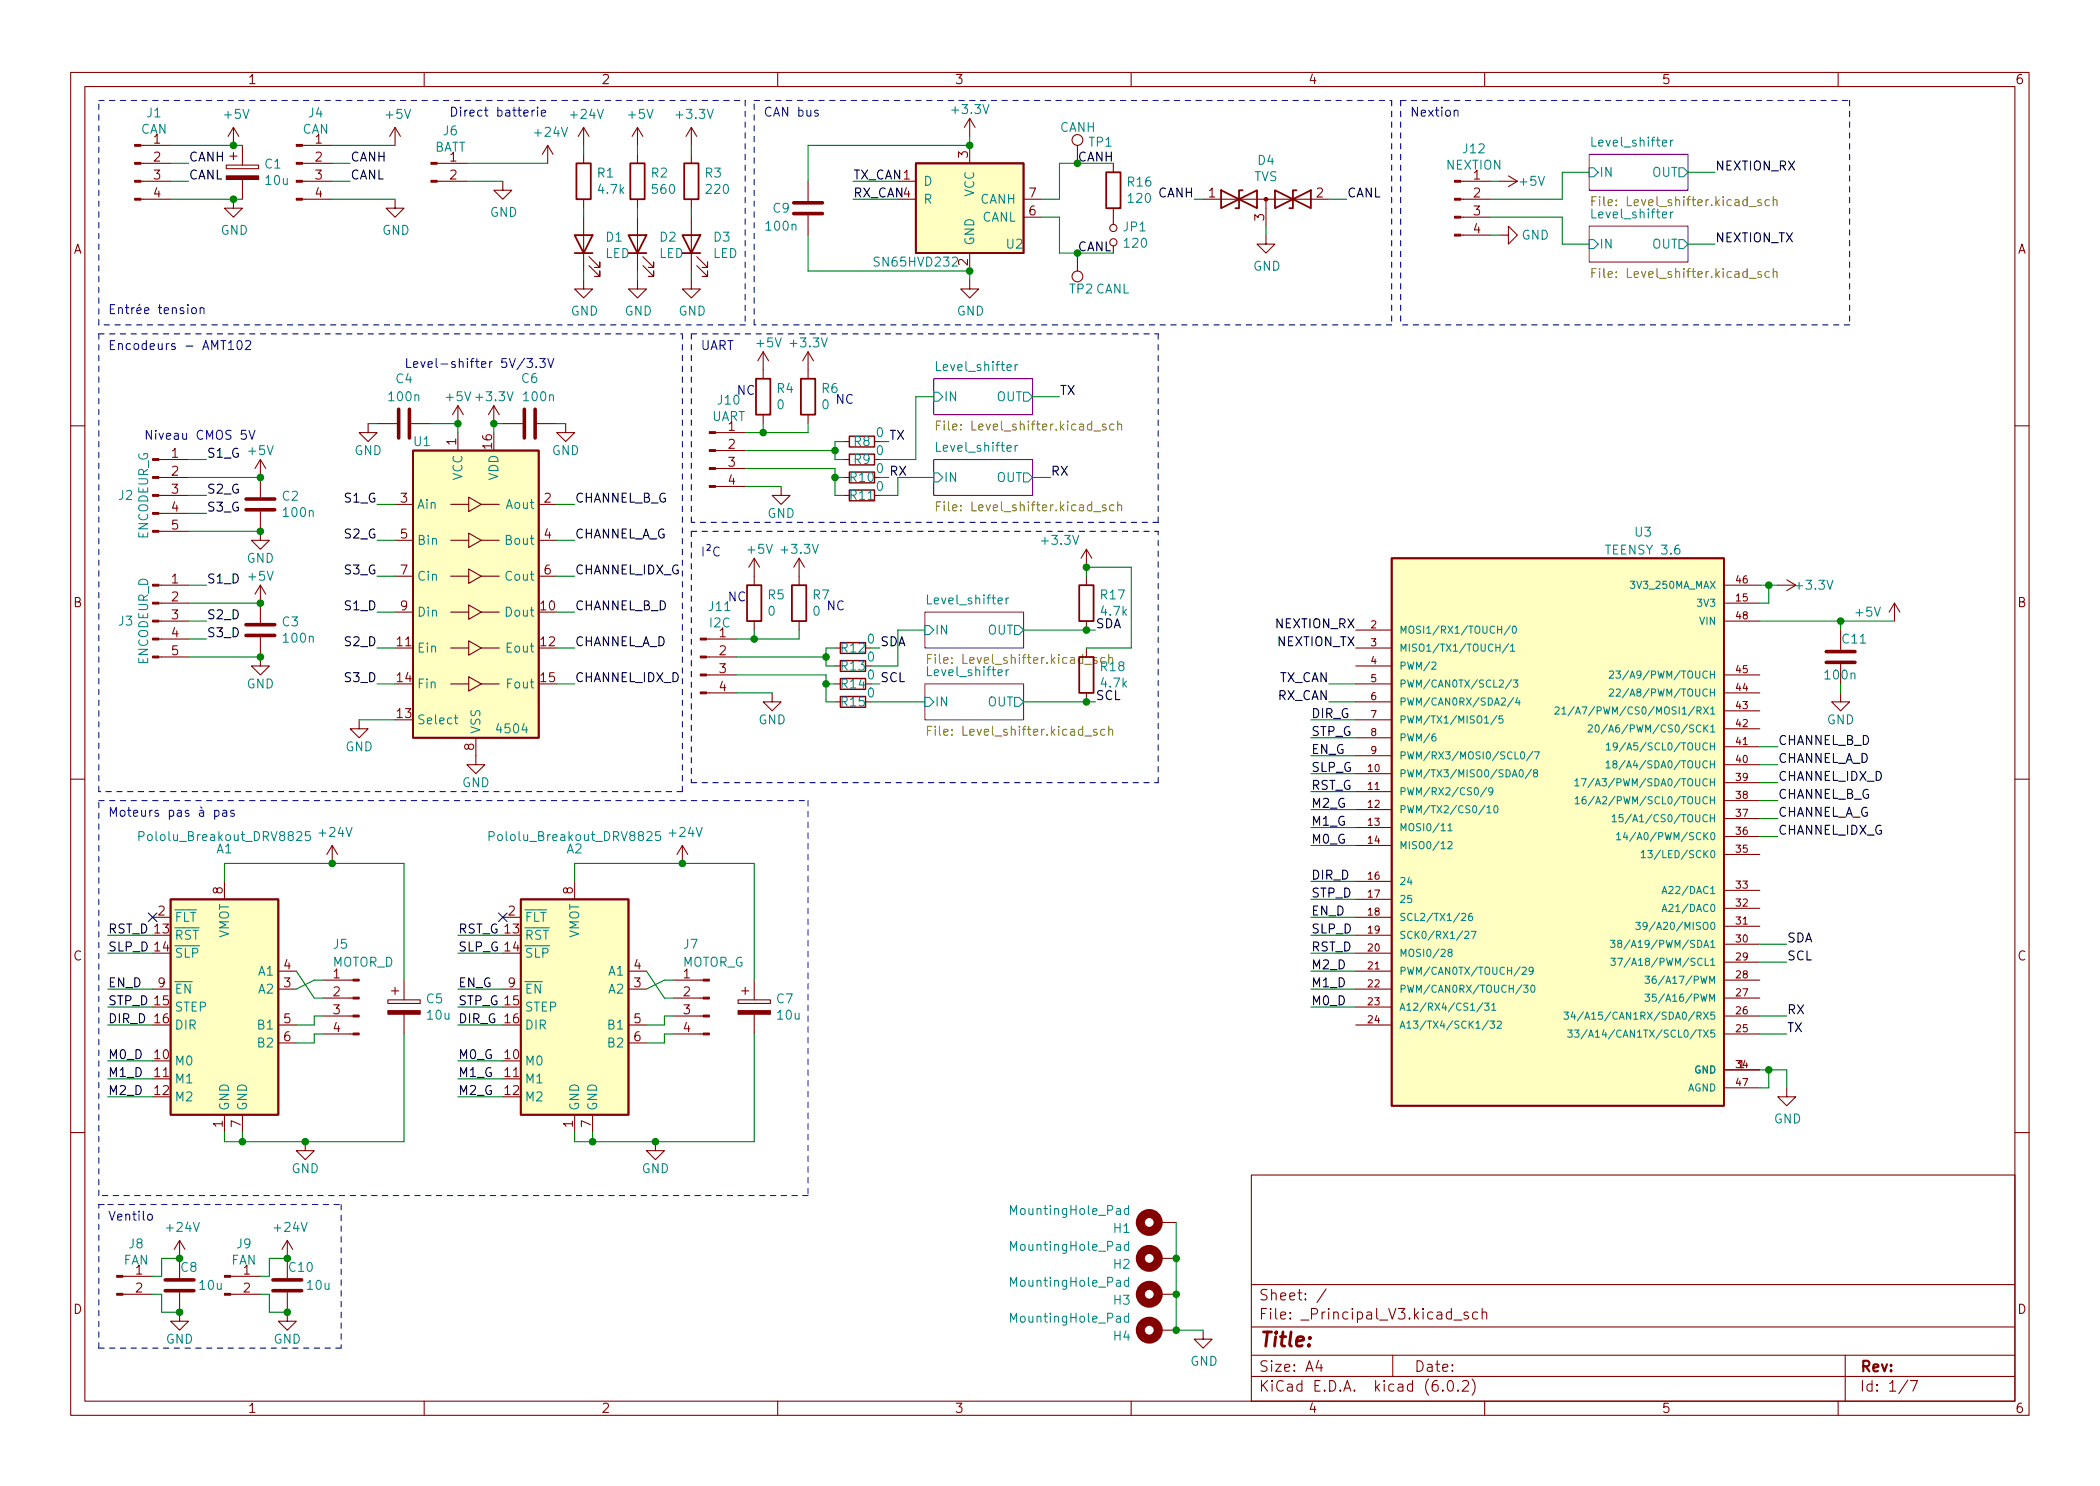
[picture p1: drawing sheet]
<svg xmlns="http://www.w3.org/2000/svg" width="297mm" height="210mm" viewBox="0 0 297 210" stroke-linecap="round" stroke-linejoin="round" font-family="sans-serif">
<defs><g id="words">
<text font-size="2.8" fill="#840000" x="178" y="190.6">Title:</text>
<g font-size="2.1" fill="#840000">
<text x="178" y="184">Sheet: /</text>
<text x="178" y="186.7">File: _Principal_V3.kicad_sch</text>
<text x="178" y="196.9">KiCad E.D.A. kicad (6.0.2)</text>
<text x="178" y="194.1">Size: A4</text>
<text x="200" y="194.1">Date:</text>
<text x="263" y="194.1">Rev:</text>
<text x="263" y="196.9">Id: 1/7</text>
</g>
<g font-size="1.8" fill="#840000">
<text x="35" y="11.9">1</text>
<text x="85" y="11.9">2</text>
<text x="135" y="11.9">3</text>
<text x="185" y="11.9">4</text>
<text x="235" y="11.9">5</text>
<text x="285" y="11.9">6</text>
<text x="21.7" y="22.9">2</text>
<text x="44.6" y="22.9">2</text>
<text x="63.6" y="22.9">1</text>
<text x="136.9" y="22.3" transform="rotate(-90 136.9 22.3)">3</text>
<text x="21.7" y="25.4">3</text>
<text x="21.7" y="27.9">4</text>
<text x="44.6" y="25.4">3</text>
<text x="44.6" y="27.9">4</text>
<text x="63.6" y="25.4">2</text>
<text x="145.6" y="27.9">7</text>
<text x="171" y="27.9">1</text>
<text x="186.2" y="27.9">2</text>
<text x="208.4" y="25.4">1</text>
<text x="208.4" y="27.9">2</text>
<text x="10.3" y="35.9">A</text>
<text x="145.6" y="30.5">6</text>
<text x="178.8" y="31.2" transform="rotate(-90 178.8 31.2)">3</text>
<text x="208.4" y="30.5">3</text>
<text x="208.4" y="33">4</text>
<text x="285.3" y="35.9">A</text>
<text x="136.9" y="37.6" transform="rotate(-90 136.9 37.6)">2</text>
<text x="24.3" y="64.8">1</text>
<text x="64.5" y="63" transform="rotate(-90 64.5 63)">1</text>
<text x="69.6" y="63.5" transform="rotate(-90 69.6 63.5)">16</text>
<text x="103" y="61">1</text>
<text x="103" y="63.5">2</text>
<text x="24.3" y="67.3">2</text>
<text x="24.3" y="69.8">3</text>
<text x="56.7" y="71.1">3</text>
<text x="77" y="71.1">2</text>
<text x="103" y="66">3</text>
<text x="103" y="68.6">4</text>
<text x="24.3" y="72.4">4</text>
<text x="24.3" y="74.9">5</text>
<text x="56.7" y="76.2">5</text>
<text x="77" y="76.2">4</text>
<text x="24.3" y="82.5">1</text>
<text x="56.7" y="81.3">7</text>
<text x="77" y="81.3">6</text>
<text x="10.3" y="85.9">B</text>
<text x="24.3" y="85.1">2</text>
<text x="24.3" y="87.6">3</text>
<text x="56.7" y="86.4">9</text>
<text x="76.5" y="86.4">10</text>
<text x="285.3" y="85.9">B</text>
<text x="24.3" y="90.2">4</text>
<text x="24.3" y="92.7">5</text>
<text x="56.2" y="91.4">11</text>
<text x="76.5" y="91.4">12</text>
<text x="101.7" y="90.2">1</text>
<text x="101.7" y="92.7">2</text>
<text x="101.7" y="95.2">3</text>
<text x="56.2" y="101.6">13</text>
<text x="56.2" y="96.5">14</text>
<text x="76.5" y="96.5">15</text>
<text x="101.7" y="97.8">4</text>
<text x="67.1" y="106.2" transform="rotate(-90 67.1 106.2)">8</text>
<text x="22.4" y="129.5">2</text>
<text x="31.5" y="126.5" transform="rotate(-90 31.5 126.5)">8</text>
<text x="71.9" y="129.5">2</text>
<text x="81" y="126.5" transform="rotate(-90 81 126.5)">8</text>
<text x="10.3" y="135.9">C</text>
<text x="40.1" y="137.2">4</text>
<text x="89.7" y="137.2">4</text>
<text x="285.3" y="135.9">C</text>
<text x="22.4" y="139.7">9</text>
<text x="40.1" y="139.7">3</text>
<text x="47.1" y="138.4">1</text>
<text x="47.1" y="141">2</text>
<text x="47.1" y="143.5">3</text>
<text x="71.9" y="139.7">9</text>
<text x="89.7" y="139.7">3</text>
<text x="96.7" y="138.4">1</text>
<text x="96.7" y="141">2</text>
<text x="96.7" y="143.5">3</text>
<text x="21.9" y="149.9">10</text>
<text x="21.9" y="144.8">16</text>
<text x="40.1" y="144.8">5</text>
<text x="40.1" y="147.3">6</text>
<text x="47.1" y="146">4</text>
<text x="71.4" y="149.9">10</text>
<text x="89.7" y="144.8">5</text>
<text x="89.7" y="147.3">6</text>
<text x="96.7" y="146">4</text>
<text x="21.9" y="152.4">11</text>
<text x="21.9" y="154.9">12</text>
<text x="71.4" y="152.4">11</text>
<text x="71.4" y="154.9">12</text>
<text x="31.5" y="159.5" transform="rotate(-90 31.5 159.5)">1</text>
<text x="34" y="159.5" transform="rotate(-90 34 159.5)">7</text>
<text x="81" y="159.5" transform="rotate(-90 81 159.5)">1</text>
<text x="83.6" y="159.5" transform="rotate(-90 83.6 159.5)">7</text>
<text x="10.3" y="185.9">D</text>
<text x="19.2" y="182.9">2</text>
<text x="34.4" y="182.9">2</text>
<text x="285.3" y="185.9">D</text>
<text x="35" y="199.9">1</text>
<text x="85" y="199.9">2</text>
<text x="135" y="199.9">3</text>
<text x="185" y="199.9">4</text>
<text x="235" y="199.9">5</text>
<text x="285" y="199.9">6</text>
</g>
<g font-size="1.8" fill="#008484">
<text x="20.8" y="16.6">J1</text>
<text x="31.8" y="16.8">+5V</text>
<text x="43.7" y="16.6">J4</text>
<text x="54.7" y="16.8">+5V</text>
<text x="80.8" y="16.8">+24V</text>
<text x="89" y="16.8">+5V</text>
<text x="95.8" y="16.8">+3.3V</text>
<text x="134.8" y="16.1">+3.3V</text>
<text x="19.9" y="18.9">CAN</text>
<text x="21.7" y="20.3">1</text>
<text x="37.5" y="23.8">C1</text>
<text x="42.7" y="18.9">CAN</text>
<text x="44.6" y="20.3">1</text>
<text x="61.3" y="21.5">BATT</text>
<text x="62.7" y="19.1">J6</text>
<text x="75.8" y="19.3">+24V</text>
<text x="149.9" y="18.7">CANH</text>
<text x="154.1" y="20.7">TP1</text>
<text x="177.9" y="23.3">D4</text>
<text x="204.6" y="24">NEXTION</text>
<text x="207" y="21.7">J12</text>
<text x="225.4" y="20.7">Level_shifter</text>
<text x="37.6" y="26.2">10u</text>
<text x="84.5" y="25.1">R1</text>
<text x="84.7" y="27.4">4.7k</text>
<text x="92.1" y="25.1">R2</text>
<text x="92.4" y="27.4">560</text>
<text x="99.8" y="25.1">R3</text>
<text x="100" y="27.4">220</text>
<text x="130.6" y="26.3">D</text>
<text x="130.6" y="28.8">R</text>
<text x="137.8" y="27.9" transform="rotate(-90 137.8 27.9)">VCC</text>
<text x="138.7" y="28.8">CANH</text>
<text x="159.6" y="26.4">R16</text>
<text x="159.7" y="28.7">120</text>
<text x="177.3" y="25.6">TVS</text>
<text x="215" y="26.3">+5V</text>
<text x="226.2" y="25">IN</text>
<text x="233.7" y="25">OUT</text>
<text x="31.2" y="33.2">GND</text>
<text x="54" y="33.2">GND</text>
<text x="69.3" y="30.7">GND</text>
<text x="85.7" y="34.2">D1</text>
<text x="93.4" y="34.2">D2</text>
<text x="101" y="34.2">D3</text>
<text x="108.5" y="32.6">100n</text>
<text x="109.4" y="30.1">C9</text>
<text x="137.8" y="34.8" transform="rotate(-90 137.8 34.8)">GND</text>
<text x="138.9" y="31.4">CANL</text>
<text x="142.4" y="35.2">U2</text>
<text x="158.9" y="32.7">JP1</text>
<text x="159.1" y="35">120</text>
<text x="215.2" y="33.9">GND</text>
<text x="226.2" y="35.2">IN</text>
<text x="233.7" y="35.2">OUT</text>
<text x="85.6" y="36.5">LED</text>
<text x="93.2" y="36.5">LED</text>
<text x="100.8" y="36.5">LED</text>
<text x="124" y="37.7">SN65HVD232</text>
<text x="151.3" y="41.5">TP2 CANL</text>
<text x="177.2" y="38.3">GND</text>
<text x="80.7" y="44.6">GND</text>
<text x="88.3" y="44.6">GND</text>
<text x="96" y="44.6">GND</text>
<text x="135.3" y="44.6">GND</text>
<text x="107.1" y="49.1">+5V</text>
<text x="112" y="49.1">+3.3V</text>
<text x="132.7" y="52.5">Level_shifter</text>
<text x="55.1" y="56.8">100n</text>
<text x="56" y="54.2">C4</text>
<text x="63.2" y="56.8">+5V +3.3V</text>
<text x="73.8" y="54.2">C6</text>
<text x="74.2" y="56.8">100n</text>
<text x="100.6" y="59.6">UART</text>
<text x="101.6" y="57.2">J10</text>
<text x="109.9" y="55.6">R4</text>
<text x="109.9" y="57.9">0</text>
<text x="116.3" y="55.6">R6</text>
<text x="116.3" y="57.9">0</text>
<text x="133.5" y="56.8">IN</text>
<text x="140.9" y="56.8">OUT</text>
<text x="35.2" y="64.4">+5V</text>
<text x="50.1" y="64.4">GND</text>
<text x="58.6" y="63.1">U1</text>
<text x="78" y="64.4">GND</text>
<text x="120.8" y="63.1">R8</text>
<text x="120.8" y="65.7">R9</text>
<text x="124" y="64.4">0</text>
<text x="132.7" y="63.9">Level_shifter</text>
<text x="16.8" y="70.7">J2</text>
<text x="39.9" y="70.8">C2</text>
<text x="65.4" y="68" transform="rotate(-90 65.4 68)">VCC</text>
<text x="70.5" y="68" transform="rotate(-90 70.5 68)">VDD</text>
<text x="120.3" y="70.7">R11</text>
<text x="120.3" y="68.2">R10</text>
<text x="124" y="69.5">0</text>
<text x="133.5" y="68.2">IN</text>
<text x="140.9" y="68.2">OUT</text>
<text x="21" y="76.3" transform="rotate(-90 21 76.3)">ENCODEUR_G</text>
<text x="40.2" y="73.1">100n</text>
<text x="58.9" y="72">Ain</text>
<text x="58.9" y="77.1">Bin</text>
<text x="71.7" y="72">Aout</text>
<text x="71.7" y="77.1">Bout</text>
<text x="108.5" y="73.3">GND</text>
<text x="147.5" y="77.1">+3.3V</text>
<text x="231.3" y="75.9">U3</text>
<text x="34.9" y="79.6">GND</text>
<text x="35.2" y="82.2">+5V</text>
<text x="58.9" y="82.2">Cin</text>
<text x="71.7" y="82.2">Cout</text>
<text x="110.7" y="78.4">+3.3V</text>
<text x="227.4" y="78.5">TEENSY 3.6</text>
<text x="254.2" y="83.4">+3.3V</text>
<text x="16.8" y="88.5">J3</text>
<text x="39.9" y="88.6">C3</text>
<text x="58.9" y="87.2">Din</text>
<text x="71.7" y="87.2">Dout</text>
<text x="100.3" y="86.5">J11</text>
<text x="100.4" y="88.8">I2C</text>
<text x="108.6" y="84.8">R5</text>
<text x="108.7" y="87.1">0</text>
<text x="115" y="84.8">R7</text>
<text x="115" y="87.1">0</text>
<text x="131.4" y="85.5">Level_shifter</text>
<text x="132.2" y="89.8">IN</text>
<text x="139.7" y="89.8">OUT</text>
<text x="155.8" y="84.8">R17</text>
<text x="155.8" y="87.1">4.7k</text>
<text x="262.6" y="87.2">+5V</text>
<text x="21" y="94.1" transform="rotate(-90 21 94.1)">ENCODEUR_D</text>
<text x="40.2" y="90.9">100n</text>
<text x="58.9" y="92.3">Ein</text>
<text x="71.8" y="92.3">Eout</text>
<text x="119" y="92.3">R12</text>
<text x="119" y="94.9">R13</text>
<text x="122.7" y="93.6">0</text>
<text x="131.4" y="95.7">Level_shifter</text>
<text x="155.8" y="95">R18</text>
<text x="260.7" y="91.1">C11</text>
<text x="34.9" y="97.4">GND</text>
<text x="58.9" y="97.4">Fin</text>
<text x="71.9" y="97.4">Fout</text>
<text x="119" y="99.9">R15</text>
<text x="119" y="97.4">R14</text>
<text x="122.7" y="98.7">0</text>
<text x="132.2" y="99.9">IN</text>
<text x="139.7" y="99.9">OUT</text>
<text x="155.8" y="97.3">4.7k</text>
<text x="258.3" y="96.1">100n</text>
<text x="48.8" y="106.3">GND</text>
<text x="58.9" y="102.5">Select</text>
<text x="67.9" y="103.9" transform="rotate(-90 67.9 103.9)">VSS</text>
<text x="70.4" y="103.8">4504</text>
<text x="107.3" y="102.5">GND</text>
<text x="258.4" y="102.5">GND</text>
<text x="65.3" y="111.4">GND</text>
<text x="20.4" y="119">Pololu_Breakout_DRV8825</text>
<text x="45.3" y="118.4">+24V</text>
<text x="69.9" y="119">Pololu_Breakout_DRV8825</text>
<text x="94.8" y="118.4">+24V</text>
<text x="30.6" y="120.7">A1</text>
<text x="80.1" y="120.7">A2</text>
<text x="24.6" y="130.4">~{FLT}</text>
<text x="74.2" y="130.4">~{FLT}</text>
<text x="24.6" y="133">~{RST}</text>
<text x="24.6" y="135.5">~{SLP}</text>
<text x="32.4" y="132.9" transform="rotate(-90 32.4 132.9)">VMOT</text>
<text x="46.9" y="136.8">MOTOR_D</text>
<text x="47.2" y="134.2">J5</text>
<text x="74.2" y="133">~{RST}</text>
<text x="74.2" y="135.5">~{SLP}</text>
<text x="81.9" y="132.9" transform="rotate(-90 81.9 132.9)">VMOT</text>
<text x="96.4" y="136.8">MOTOR_G</text>
<text x="96.7" y="134.2">J7</text>
<text x="24.6" y="143.1">STEP</text>
<text x="24.6" y="140.6">~{EN}</text>
<text x="36.6" y="140.6">A2</text>
<text x="36.6" y="138">A1</text>
<text x="60.3" y="142">C5</text>
<text x="74.2" y="143.1">STEP</text>
<text x="74.2" y="140.6">~{EN}</text>
<text x="86.1" y="140.6">A2</text>
<text x="86.1" y="138">A1</text>
<text x="109.9" y="142">C7</text>
<text x="24.6" y="145.7">DIR</text>
<text x="36.6" y="145.7">B1</text>
<text x="36.6" y="148.2">B2</text>
<text x="60.5" y="144.3">10u</text>
<text x="74.2" y="145.7">DIR</text>
<text x="86.1" y="145.7">B1</text>
<text x="86.1" y="148.2">B2</text>
<text x="110" y="144.3">10u</text>
<text x="24.6" y="150.7">M0</text>
<text x="24.6" y="153.3">M1</text>
<text x="24.6" y="155.8">M2</text>
<text x="74.2" y="150.7">M0</text>
<text x="74.2" y="153.3">M1</text>
<text x="74.2" y="155.8">M2</text>
<text x="32.4" y="157.2" transform="rotate(-90 32.4 157.2)">GND</text>
<text x="34.9" y="157.2" transform="rotate(-90 34.9 157.2)">GND</text>
<text x="81.9" y="157.2" transform="rotate(-90 81.9 157.2)">GND</text>
<text x="84.5" y="157.2" transform="rotate(-90 84.5 157.2)">GND</text>
<text x="250.9" y="158.9">GND</text>
<text x="41.2" y="166">GND</text>
<text x="90.7" y="166">GND</text>
<text x="143.3" y="171.9">MountingHole_Pad</text>
<text x="17.4" y="178.9">FAN</text>
<text x="18.3" y="176.6">J8</text>
<text x="23.7" y="174.3">+24V</text>
<text x="25.6" y="180">C8</text>
<text x="32.7" y="178.9">FAN</text>
<text x="33.5" y="176.6">J9</text>
<text x="38.9" y="174.3">+24V</text>
<text x="40.9" y="180">C10</text>
<text x="143.3" y="177">MountingHole_Pad</text>
<text x="157.5" y="179.5">H2</text>
<text x="157.5" y="174.4">H1</text>
<text x="19.2" y="180.3">1</text>
<text x="28.3" y="182.5">10u</text>
<text x="34.4" y="180.3">1</text>
<text x="43.5" y="182.5">10u</text>
<text x="143.3" y="182.1">MountingHole_Pad</text>
<text x="157.5" y="184.6">H3</text>
<text x="23.4" y="190.1">GND</text>
<text x="38.7" y="190.1">GND</text>
<text x="143.3" y="187.1">MountingHole_Pad</text>
<text x="157.5" y="189.7">H4</text>
<text x="168.3" y="193.2">GND</text>
</g>
<g font-size="1.8" fill="#0000c2">
<text x="63.5" y="16.5">Direct batterie</text>
<text x="107.9" y="16.5">CAN bus</text>
<text x="199.4" y="16.5">Nextion</text>
<text x="15.2" y="49.5">Encodeurs - AMT102</text>
<text x="57.1" y="52.1">Level-shifter 5V/3.3V</text>
<text x="99.1" y="49.5">UART</text>
<text x="104.1" y="55.9">NC</text>
<text x="118.1" y="57.1">NC</text>
<text x="20.3" y="62.2">Niveau CMOS 5V</text>
<text x="102.9" y="85.1">NC</text>
<text x="116.8" y="86.3">NC</text>
<text x="15.2" y="172.7">Ventilo</text>
</g>
<g font-size="1.8">
<text x="26.7" y="22.8">CANH</text>
<text x="49.5" y="22.8">CANH</text>
<text x="152.4" y="22.8">CANH</text>
<text x="26.7" y="25.4">CANL</text>
<text x="49.5" y="25.4">CANL</text>
<text x="120.6" y="27.9">RX_CAN4</text>
<text x="120.6" y="25.4">TX_CAN1</text>
<text x="163.8" y="27.9">CANH</text>
<text x="190.5" y="27.9">CANL</text>
<text x="242.6" y="24.1">NEXTION_RX</text>
<text x="152.4" y="35.5">CANL</text>
<text x="242.6" y="34.3">NEXTION_TX</text>
<text x="149.9" y="55.9">TX</text>
<text x="29.2" y="64.8">S1_G</text>
<text x="29.2" y="69.8">S2_G</text>
<text x="48.8" y="71.1">S1_G</text>
<text x="81.3" y="71.1">CHANNEL_B_G</text>
<text x="148.6" y="67.3">RX</text>
<text x="29.2" y="72.4">S3_G</text>
<text x="48.8" y="76.2">S2_G</text>
<text x="81.3" y="76.2">CHANNEL_A_G</text>
<text x="29.2" y="82.5">S1_D</text>
<text x="48.8" y="81.3">S3_G</text>
<text x="81.3" y="81.3">CHANNEL_IDX_G</text>
<text x="29.2" y="87.6">S2_D</text>
<text x="48.9" y="86.3">S1_D</text>
<text x="81.3" y="86.3">CHANNEL_B_D</text>
<text x="154.9" y="88.9">SDA</text>
<text x="180.5" y="88.9">NEXTION_RX</text>
<text x="29.2" y="90.2">S3_D</text>
<text x="48.9" y="91.4">S2_D</text>
<text x="81.3" y="91.4">CHANNEL_A_D</text>
<text x="180.7" y="91.4">NEXTION_TX</text>
<text x="48.9" y="96.5">S3_D</text>
<text x="81.3" y="96.5">CHANNEL_IDX_D</text>
<text x="154.9" y="99">SCL</text>
<text x="180.7" y="99">RX_CAN</text>
<text x="180.9" y="96.5">TX_CAN</text>
<text x="185.4" y="101.6">DIR_G</text>
<text x="185.4" y="104.1">STP_G</text>
<text x="185.4" y="106.7">EN_G</text>
<text x="251.5" y="105.4">CHANNEL_B_D</text>
<text x="251.5" y="107.9">CHANNEL_A_D</text>
<text x="185.4" y="111.7">RST_G</text>
<text x="185.4" y="109.2">SLP_G</text>
<text x="251.5" y="113">CHANNEL_B_G</text>
<text x="251.5" y="110.5">CHANNEL_IDX_D</text>
<text x="185.4" y="116.8">M1_G</text>
<text x="185.4" y="119.4">M0_G</text>
<text x="185.4" y="114.3">M2_G</text>
<text x="251.5" y="118.1">CHANNEL_IDX_G</text>
<text x="251.5" y="115.6">CHANNEL_A_G</text>
<text x="185.4" y="124.4">DIR_D</text>
<text x="185.4" y="127">STP_D</text>
<text x="185.4" y="129.5">EN_D</text>
<text x="15.2" y="132.1">RST_D 13</text>
<text x="15.2" y="134.6">SLP_D 14</text>
<text x="64.8" y="132.1">RST_G 13</text>
<text x="64.8" y="134.6">SLP_G 14</text>
<text x="185.4" y="134.6">RST_D</text>
<text x="185.4" y="137.1">M2_D</text>
<text x="185.4" y="132.1">SLP_D</text>
<text x="252.7" y="135.9">SCL</text>
<text x="252.7" y="133.3">SDA</text>
<text x="15.2" y="139.7">EN_D</text>
<text x="15.2" y="142.2">STP_D 15</text>
<text x="64.8" y="139.7">EN_G</text>
<text x="64.8" y="142.2">STP_G 15</text>
<text x="185.4" y="139.7">M1_D</text>
<text x="185.4" y="142.2">M0_D</text>
<text x="252.7" y="143.5">RX</text>
<text x="15.2" y="149.8">M0_D</text>
<text x="15.2" y="144.8">DIR_D</text>
<text x="64.8" y="149.8">M0_G</text>
<text x="64.8" y="144.8">DIR_G 16</text>
<text x="252.7" y="146">TX</text>
<text x="15.2" y="154.9">M2_D</text>
<text x="15.2" y="152.4">M1_D</text>
<text x="64.8" y="152.4">M1_G</text>
<text x="64.8" y="154.9">M2_G</text>
</g>
<g font-size="1.8" fill="#848400">
<text x="226.2" y="29.2">File: Level_shifter.kicad_sch</text>
<text x="225.4" y="30.9">Level_shifter</text>
<text x="226.2" y="39.3">File: Level_shifter.kicad_sch</text>
<text x="133.5" y="60.9">File: Level_shifter.kicad_sch</text>
<text x="133.5" y="72.3">File: Level_shifter.kicad_sch</text>
<text x="132.2" y="93.9">File: Level_shifter.kicad_sch</text>
<text x="132.2" y="104.1">File: Level_shifter.kicad_sch</text>
</g>
<g font-size="1.8" fill="#008400">
<text x="124" y="61.8">0 TX</text>
<text x="124" y="66.9">0 RX</text>
<text x="122.7" y="91.1">0 SDA</text>
<text x="122.7" y="96.1">0 SCL</text>
</g>
<g font-size="1.4" fill="#008484">
<text x="231" y="83.3">3V3_250MA_MAX</text>
<text x="197.9" y="89.7">MOSI1/RX1/TOUCH/0</text>
<text x="240.3" y="85.8">3V3</text>
<text x="240.5" y="88.4">VIN</text>
<text x="197.9" y="92.2">MISO1/TX1/TOUCH/1</text>
<text x="197.9" y="94.7">PWM/2</text>
<text x="197.9" y="97.3">PWM/CAN0TX/SCL2/3</text>
<text x="197.9" y="99.8">PWM/CAN0RX/SDA2/4</text>
<text x="224.1" y="101.1">21/A7/PWM/CS0/MOSI1/RX1</text>
<text x="229.8" y="98.5">22/A8/PWM/TOUCH</text>
<text x="229.8" y="96">23/A9/PWM/TOUCH</text>
<text x="197.9" y="102.4">PWM/TX1/MISO1/5</text>
<text x="197.9" y="104.9">PWM/6</text>
<text x="197.9" y="107.4">PWM/RX3/MOSI0/SCL0/7</text>
<text x="227.9" y="103.6">20/A6/PWM/CS0/SCK1</text>
<text x="229.6" y="106.2">19/A5/SCL0/TOUCH</text>
<text x="197.9" y="110">PWM/TX3/MISO0/SDA0/8</text>
<text x="197.9" y="112.5">PWM/RX2/CS0/9</text>
<text x="225.6" y="111.2">17/A3/PWM/SDA0/TOUCH</text>
<text x="225.8" y="113.8">16/A2/PWM/SCL0/TOUCH</text>
<text x="229.5" y="108.7">18/A4/SDA0/TOUCH</text>
<text x="197.9" y="115.1">PWM/TX2/CS0/10</text>
<text x="197.9" y="117.6">MOSI0/11</text>
<text x="230.5" y="116.3">15/A1/CS0/TOUCH</text>
<text x="231" y="118.9">14/A0/PWM/SCK0</text>
<text x="197.9" y="120.1">MISO0/12</text>
<text x="197.9" y="125.2">24</text>
<text x="233.9" y="121.4">13/LED/SCK0</text>
<text x="197.9" y="127.8">25</text>
<text x="197.9" y="130.3">SCL2/TX1/26</text>
<text x="233.5" y="131.6">39/A20/MISO0</text>
<text x="236" y="129">A21/DAC0</text>
<text x="236" y="126.5">A22/DAC1</text>
<text x="197.9" y="132.8">SCK0/RX1/27</text>
<text x="197.9" y="135.4">MOSI0/28</text>
<text x="197.9" y="137.9">PWM/CAN0TX/TOUCH/29</text>
<text x="230.2" y="134.1">38/A19/PWM/SDA1</text>
<text x="230.4" y="136.6">37/A18/PWM/SCL1</text>
<text x="197.9" y="140.5">PWM/CAN0RX/TOUCH/30</text>
<text x="197.9" y="143">A12/RX4/CS1/31</text>
<text x="234.4" y="141.7">35/A16/PWM</text>
<text x="234.4" y="139.2">36/A17/PWM</text>
<text x="197.9" y="145.5">A13/TX4/SCK1/32</text>
<text x="224.7" y="144.3">34/A15/CAN1RX/SDA0/RX5</text>
<text x="225.2" y="146.8">33/A14/CAN1TX/SCL0/TX5</text>
<text x="238.7" y="154.4">AGND</text>
<text x="239.7" y="151.9">GND</text>
</g>
<g font-size="1.4" fill="#840000">
<text x="245.6" y="82.5">46</text>
<text x="193.9" y="88.9">2</text>
<text x="245.6" y="85.1">15</text>
<text x="245.6" y="87.6">48</text>
<text x="193.9" y="91.4">3</text>
<text x="193.9" y="94">4</text>
<text x="245.6" y="95.2">45</text>
<text x="193.9" y="96.5">5</text>
<text x="193.9" y="99.1">6</text>
<text x="193.9" y="101.6">7</text>
<text x="245.6" y="100.3">43</text>
<text x="245.6" y="97.8">44</text>
<text x="193.9" y="104.1">8</text>
<text x="193.9" y="106.7">9</text>
<text x="245.6" y="107.9">40</text>
<text x="245.6" y="105.4">41</text>
<text x="245.6" y="102.9">42</text>
<text x="193.5" y="109.2">10</text>
<text x="193.5" y="111.8">11</text>
<text x="245.6" y="113">38</text>
<text x="245.6" y="110.5">39</text>
<text x="193.5" y="114.3">12</text>
<text x="193.5" y="116.8">13</text>
<text x="193.5" y="119.4">14</text>
<text x="245.6" y="118.1">36</text>
<text x="245.6" y="115.6">37</text>
<text x="193.5" y="124.5">16</text>
<text x="245.6" y="125.7">33</text>
<text x="245.6" y="120.6">35</text>
<text x="193.5" y="127">17</text>
<text x="193.5" y="129.5">18</text>
<text x="245.6" y="130.8">31</text>
<text x="245.6" y="128.3">32</text>
<text x="193.5" y="132.1">19</text>
<text x="193.5" y="134.6">20</text>
<text x="193.5" y="137.2">21</text>
<text x="245.6" y="135.9">29</text>
<text x="245.6" y="133.3">30</text>
<text x="193.5" y="139.7">22</text>
<text x="193.5" y="142.2">23</text>
<text x="245.6" y="143.5">26</text>
<text x="245.6" y="141">27</text>
<text x="245.6" y="138.4">28</text>
<text x="193.5" y="144.8">24</text>
<text x="245.6" y="146">25</text>
<text x="245.6" y="151.1">34</text>
<text x="245.6" y="153.7">47</text>
<text x="246" y="151.1">1</text>
</g>
</g></defs>
<g fill="none" stroke="#840000" stroke-width=".15">
<path d="M10 10.2h277v190.1h-277zM12 12.2h273v186.1h-273zM33 18l-.7 1.3M33 18v2.6M33 18l.8 1.3M55.9 18v2.6M55.9 18l-.8 1.3M55.9 18l.7 1.3M60 10.2v2M82.5 18l-.7 1.3M82.5 18v2.6M82.5 18l.8 1.3"/>
<path d="M90.2 18v2.6M90.2 18l-.8 1.3M90.2 18l.7 1.3M97.8 18v2.6M97.8 18l-.8 1.3M97.8 18l.8 1.3M110 10.2v2M137.2 16.8l-.8 1.2M137.2 16.8v2.5M137.2 16.8l.7 1.2M160 10.2v2M210 10.2v2"/>
<path d="M260 10.2v2M19.9 25.6h4.2M19.9 23.1h4.2M19.9 28.2h4.2M19.9 20.6h4.2M32 23.4h4.6v.5h-4.6zM32.5 22.1h1M33 28.2v1.3h1.3l-1.3 1.2-1.3-1.2h1.3M33 21.6v1M34.3 20.6v2.8M34.3 25.4v2.8M42.8 25.6h4.2"/>
<path d="M42.8 23.1h4.2M42.8 28.2h4.2M42.8 20.6h4.2M55.9 28.2v1.3h1.2l-1.2 1.2-1.3-1.2h1.3M61.8 25.6h4.2M61.8 23.1h4.2M71.1 25.6v1.3h1.3l-1.3 1.3-1.3-1.3h1.3M77.5 20.6l-.8 1.2M77.5 20.6v2.5M77.5 20.6l.7 1.2M82.5 39.6v1.3h1.3l-1.3 1.3-1.2-1.3h1.2M82.5 21.8v1.3"/>
<path d="M82.5 28.2v1.3M82.5 30.7v7.6M83.3 37.6l1.5 1.5v-.8v.8h-.7M83.3 36.3l1.5 1.5v-.7v.7h-.7M90.2 39.6v1.3h1.2l-1.2 1.3-1.3-1.3h1.3M90.2 21.8v1.3M90.2 28.2v1.3M90.2 30.7v7.6M90.9 37.6l1.6 1.5v-.8v.8h-.8M90.9 36.3l1.6 1.5v-.7v.7h-.8M97.8 39.6v1.3h1.3l-1.3 1.3-1.3-1.3h1.3M97.8 21.8v1.3"/>
<path d="M97.8 28.2v1.3M97.8 30.7v7.6M98.6 37.6l1.5 1.5v-.8v.8h-.8M98.6 36.3l1.5 1.5v-.7v.7h-.8M114.3 25.6v2.8M114.3 30.5v2.8M127 25.6h2.5M127 28.2h2.5M137.2 39.6v1.3h1.2l-1.2 1.3-1.3-1.3h1.3M137.2 20.6v2.5M137.2 35.8v2.5M144.8 28.2h2.5"/>
<path d="M144.8 30.7h2.5M152.4 20.6v2.5M152.4 35.8v2.5M157.5 23.1v1.3M157.5 29.5v2.2M170.2 28.2h17.8M179.1 33.3v1.2h1.2l-1.2 1.3-1.3-1.3h1.3M179.1 28.2v3.8M206.6 25.6h4.2M206.6 28.2h4.2M206.6 30.7h4.2M206.6 33.3h4.2"/>
<path d="M212.1 33.3h1.3v-1.3l1.2 1.3-1.2 1.2v-1.2M212.1 25.6h2.5M213.4 24.9l1.2 .7M214.6 25.6l-1.2 .8M52.1 59.9v1.3h1.2l-1.2 1.3-1.3-1.3h1.3M53.3 59.9h2.8M58.2 59.9h2.8M64.8 57.4l-.8 1.3M64.8 57.4v2.5M64.8 57.4l.7 1.3M69.8 57.4l-.7 1.3M69.8 57.4v2.5"/>
<path d="M69.8 57.4l.8 1.3M71.1 59.9h2.8M75.9 59.9h2.8M80 59.9v1.3h1.3l-1.3 1.3-1.3-1.3h1.3M107.9 49.8l-.7 1.2M107.9 49.8v3.8M107.9 58.7v1.2M107.9 49.8l.8 1.2M114.3 49.8v3.8M114.3 58.7v1.2M114.3 49.8l-.8 1.2M114.3 49.8l.8 1.2"/>
<path d="M10 60.2h2M22.5 65h4.2M22.5 70.1h4.2M22.5 75.2h4.2M22.5 72.6h4.2M22.5 67.6h4.2M36.8 72.4v4h1.3l-1.3 1.3-1.2-1.3h1.2M36.8 65v5.4M36.8 65l-.7 1.3M36.8 65l.8 1.3M55.9 76.4h2.5M55.9 71.4h2.5"/>
<path d="M63.8 76.4h2.5M63.8 71.4h2.5M64.8 61.2v2.5M66.3 75.4l1.8 1-1.8 1.1zM66.3 70.4l1.8 1-1.8 1zM68.1 76.4h2.5M68.1 71.4h2.5M76.2 76.4h2.5M76.2 71.4h2.5M101.2 68.8h4.2M101.2 66.3h4.2M101.2 63.7h4.2"/>
<path d="M101.2 61.2h4.2M106.7 79l-.8 1.3M106.7 79v3.8M106.7 79l.7 1.3M110.5 68.8v1.3h1.3l-1.3 1.3-1.3-1.3h1.3M113 79l-.7 1.3M113 79v3.8M113 79l.8 1.3M119.4 62.5h.7M119.4 65h.7M119.4 70.1h.7M119.4 67.6h.7"/>
<path d="M153.7 77.7l-.8 1.3M153.7 77.7v2.6M153.7 77.7l.7 1.3M285 60.2h2M22.5 93h4.2M22.5 90.4h4.2M22.5 85.3h4.2M22.5 82.8h4.2M22.5 87.9h4.2M36.8 90.2v4h1.3l-1.3 1.3-1.2-1.3h1.2M36.8 82.8v5.3M36.8 82.8l-.7 1.3"/>
<path d="M36.8 82.8l.8 1.3M55.9 91.7h2.5M55.9 86.6h2.5M55.9 81.5h2.5M63.8 91.7h2.5M63.8 96.8h2.5M63.8 86.6h2.5M63.8 81.5h2.5M66.3 95.8l1.8 1-1.8 1zM66.3 90.7l1.8 1-1.8 1zM66.3 85.6l1.8 1-1.8 1zM66.3 80.5l1.8 1-1.8 1z"/>
<path d="M68.1 91.7h2.5M68.1 96.8h2.5M68.1 86.6h2.5M68.1 81.5h2.5M76.2 81.5h2.5M99.9 98h4.2M99.9 95.5h4.2M99.9 93h4.2M99.9 90.4h4.2M106.7 87.9v1.2M109.2 98v1.3h1.3l-1.3 1.3-1.3-1.3h1.3M113 87.9v1.2"/>
<path d="M118.1 99.3h.8M118.1 91.7h.8M118.1 94.2h.8M118.1 96.8h.8M153.7 81.5v1.3M153.7 87.9v1.2M153.7 91.7v1.3M153.7 98v1.3M191.8 99.3h5M191.8 89.1h5M191.8 91.7h5M191.8 94.2h5"/>
<path d="M191.8 96.8h5M243.8 98h5.1M243.8 95.5h5.1M243.8 85.3h5.1M243.8 82.8h5.1M243.8 87.9h5.1M251.5 82.8h2.5M252.7 82l1.3 .8M254 82.8l-1.3 .8M260.3 98v1.3h-1.2l1.2 1.3 1.3-1.3h-1.3M260.3 89.1v2.8M260.3 94v2.8"/>
<path d="M268 85.3l-.8 1.3M268 85.3v2.6M268 85.3l.7 1.3M10 110.2h2M47 119.6l-.8 1.3M47 119.6v2.6M47 119.6l.8 1.3M50.8 101.8v1.3h1.3l-1.3 1.3-1.3-1.3h1.3M67.3 104.4v3.8h1.3l-1.3 1.3-1.3-1.3h1.3M96.5 119.6l-.7 1.3M96.5 119.6v2.6M96.5 119.6l.8 1.3"/>
<path d="M191.8 109.5h5M191.8 112h5M191.8 114.5h5M191.8 117.1h5M191.8 119.6h5M191.8 101.8h5M191.8 104.4h5M191.8 106.9h5M243.8 118.4h5.1M243.8 115.8h5.1M243.8 113.3h5.1M243.8 110.7h5.1"/>
<path d="M243.8 108.2h5.1M243.8 105.7h5.1M243.8 103.1h5.1M243.8 100.6h5.1M285 110.2h2M21.6 129.8h2.5M21.6 139.9h2.5M31.7 124.7v2.5M39.4 137.4h2.5M39.4 139.9h2.5M45.7 138.7h4.2M55.9 139.7v1"/>
<path d="M57.1 138.7v2.8M71.1 129.8h2.6M71.1 139.9h2.6M81.3 124.7v2.5M88.9 137.4h2.5M88.9 139.9h2.5M95.2 138.7h4.3M105.4 139.7v1M106.7 138.7v2.8M191.8 124.7h5M191.8 127.2h5M191.8 129.8h5"/>
<path d="M191.8 132.3h5M191.8 134.9h5M191.8 137.4h5M191.8 139.9h5M243.8 138.7h5.1M243.8 136.1h5.1M243.8 133.6h5.1M243.8 131.1h5.1M243.8 128.5h5.1M243.8 126h5.1M243.8 120.9h5.1M21.6 152.6h2.5"/>
<path d="M31.7 157.7v2.6M34.3 157.7v2.6M39.4 145h2.5M39.4 147.6h2.5M45.7 146.3h4.2M45.7 143.8h4.2M45.7 141.2h4.2M54.9 141.5h4.5v.5h-4.5zM55.4 140.2h1M57.1 143.5v2.8M71.1 152.6h2.6M81.3 157.7v2.6"/>
<path d="M83.8 157.7v2.6M88.9 145h2.5M88.9 147.6h2.5M95.2 146.3h4.3M95.2 143.8h4.3M95.2 141.2h4.3M104.4 141.5h4.6v.5h-4.6zM104.9 140.2h1M106.7 143.5v2.8M191.8 142.5h5M191.8 145h5M243.8 146.3h5.1"/>
<path d="M243.8 143.8h5.1M243.8 141.2h5.1M243.8 151.4h5.1M243.8 153.9h5.1M252.7 153.9v1.3h1.3l-1.3 1.3-1.2-1.3h1.2M10 160.2h2M25.4 175.5l-.8 1.3M25.4 175.5v5.3M25.4 175.5l.8 1.3M40.6 175.5l-.7 1.3M40.6 175.5v5.3M40.6 175.5l.8 1.3"/>
<path d="M43.2 161.5v1.3h1.2l-1.2 1.3-1.3-1.3h1.3M92.7 161.5v1.3h1.3l-1.3 1.3-1.3-1.3h1.3M163.8 178h2.6M163.8 173h2.6M177 166.3h108v32h-108zM285 160.2h2M17.4 183.1h4.2M17.4 180.6h4.2M25.4 182.9v4h1.3l-1.3 1.3-1.3-1.3h1.3M32.6 183.1h4.2M32.6 180.6h4.2M40.6 182.9v4h1.3l-1.3 1.3-1.2-1.3h1.2"/>
<path d="M60 198.3v2M110 198.3v2M160 198.3v2M163.8 183.1h2.6M163.8 188.2h2.6M170.2 188.2v1.3h1.2l-1.2 1.2-1.3-1.2h1.3M177 194.8h108M177 191.8h108M177 187.8h108M177 181.8h108M186.5 192.5l-.4 1h1M186.9 193v1"/>
<path d="M187.6 182.4l-1.3 1.9M197 191.8v3M204.1 196.7v.1h-.1l.1-.1v.1M204.9 195.4a.36 .36 0 0 1 .6 .2 .77 .77 0 0 1-.4 1.2 1 1 0 0 1-.2-1.4zM205.6 186.8h1.2M206.2 196.7l.1 .1h-.1h-.1l.1-.1v.1M206.9 195.5l.2-.2 .5 .1a.41 .41 0 0 1 0 .6l-.8 .8h.9M207.6 185.7l-.3-.1-.2 .2v.3l.5 .1 .1 .1-.1 .3h-.1h-.4M208.2 195.1a1.72 1.72 0 0 1 0 2.3M209 185.7l-.4-.1-.3 .3v.4l.1 .3h.2h.4M209.6 185.8a.37 .37 0 0 1 .7 0v.8M209.6 185.1v1.5"/>
<path d="M210 198.3v2M260 198.3v2M261 191.8v6.5M269.9 195.3l-1.3 1.9M270.2 195.3h1l-.6 1.5"/>
<circle cx="152.4" cy="19.8" r=".76"/>
<circle cx="152.4" cy="39.1" r=".76"/>
<circle cx="157.5" cy="34.3" r=".51"/>
<circle cx="157.5" cy="32.3" r=".51"/>
</g>
<g fill="#fff" stroke="#fff" stroke-width=".14">
<path d="M130.8 86.6h14v5.1h-14z"/>
<path d="M132.1 53.6h13.9v5.1h-13.9z"/>
<path d="M132.1 65h13.9v5.1h-13.9z"/>
<path d="M224.8 32h14v5.1h-14z"/>
<path d="M130.8 96.8h14v5h-14z"/>
<path d="M224.8 21.8h14v5.1h-14z"/>
</g>
<path d="M224.8 32h14v5.1h-14zM224.8 21.8h14v5.1h-14zM132.1 53.6h13.9v5.1h-13.9zM132.1 65h13.9v5.1h-13.9zM130.8 86.6h14v5.1h-14zM130.8 96.8h14v5h-14z" fill="none" stroke="#840084" stroke-width=".15"/>
<g fill="none" stroke="#008484" stroke-width=".15">
<path d="M236.3 19.8v.9M236.7 19.8l-.3 .1-.1 .2M224.8 33.9h.6l.7 .6-.7 .7h-.6zM224.8 23.7h.6l.7 .7-.7 .6h-.6zM236.3 30v.8M236.7 30l-.3 .1-.1 .1M237.5 33.9h.6l.7 .6-.7 .7h-.6zM237.5 23.7h.6l.7 .7-.7 .6h-.6zM132.1 55.5h.6l.6 .6-.6 .7h-.6zM143.6 51.6v.8M144 51.6h-.3l-.1 .2M144.8 55.5h.6l.6 .6-.6 .7h-.6z"/>
<path d="M105.8 77.8h1M106.3 77.3v1M108 77h-.6l-.1 .6 .2-.1 .4 .1 .1 .1v.5l-.2 .1h-.3l-.2-.1M108.4 77l.4 1.3 .4-1.3M132.1 66.9h.6l.6 .7-.6 .6h-.6zM143.6 63v.9M144 63l-.3 .1-.1 .2M144.8 66.9h.6l.6 .7-.6 .6h-.6zM130.8 88.5h.6l.7 .6-.7 .7h-.6zM130.8 98.7h.6l.7 .6-.7 .6h-.6zM142.3 84.6v.8M142.3 94.8v.8"/>
<path d="M142.7 84.6l-.3 .1-.1 .1M142.7 94.8h-.3l-.1 .2M143.5 88.5h.6l.7 .6-.7 .7h-.6zM143.5 98.7h.6l.7 .6-.7 .6h-.6zM202.5 93.8l.4-.1 .2 .3-.6 .7h.6M211.6 91.6h.6M212.2 91.1v1M213.4 91.1l-.9 1.3M213.6 88.5l-.9 1.3M213.7 91.4l.3-.3v1M213.7 92.1h.5M213.8 96.2l-.9 1.3"/>
<path d="M214 88.7l.1-.1a.54 .54 0 0 1 .4 .5 .54 .54 0 0 1-.4 .5l-.1-.1-.1-.3zM214.1 96.2h.6l-.4 .4 .3 .1v.4l-.1 .1-.4-.1M214.1 98.7l-.9 1.3M214.6 98.7l-.2 .7h.6M214.9 99.1v.7M222.7 100l-.9 1.3M227.7 97.6l.3-.1 .2 .3-.6 .7h.6M227.7 95l.3-.1 .2 .3-.6 .8h.6M228.6 94.9h.6l-.3 .4 .3 .1v.5l-.2 .1-.4-.1M228.6 97.6l.4-.1 .2 .3-.6 .7h.6M19.7 118.3h.6l.1-.2-.1-.3-.2-.1h-.4v1.2M42 117.8l.2-.1h.3l.1 .1 .1 .2-.1 .2-.7 .7h.8"/>
<path d="M43.8 117.7h-.6v.6l.2-.2 .4 .1 .1 .2-.1 .4-.1 .1h-.3l-.2-.1M64.3 101.6h.4M64.4 101.2v1l.1 .2h.2M69.2 118.3h.6l.1-.2-.1-.3-.1-.1h-.5v1.2M91.5 117.8l.2-.1h.3l.2 .1v.2v.2l-.8 .7h.8M93.4 117.7h-.6l-.1 .6 .2-.2 .4 .1 .1 .2v.4l-.2 .1h-.3l-.2-.1M203 103.8l-.3 .1a.68 .68 0 0 0 0 .9h.4v-.4l-.2-.2h-.2l-.2 .2M204.8 116.8l.3-.3v1M204.8 119.2l.4-.1 .2 .3-.6 .7h.6M204.8 117.5h.6M210 113.9l-.8 1.3M210.3 111.4l-.9 1.3"/>
<path d="M210.3 114.3l.3-.3v1M210.3 115h.6M211.2 111.9l-.2 .2-.3-.1-.1-.1 .1-.4h.3h.1a.67 .67 0 0 1-.2 1h-.2M211.4 114.1l.1-.1a.54 .54 0 0 1 .4 .5 .54 .54 0 0 1-.4 .5l-.1-.1-.1-.3zM211.7 101.2l-.8 1.3M212.6 101.3h-.5l-.1 .5 .2-.1h.3l.1 .2v.3l-.2 .1-.4-.1M215 109l.1-.1a.54 .54 0 0 1 .4 .5 .54 .54 0 0 1-.4 .5l-.1-.1-.1-.3zM215.2 106.5l.1-.1a.54 .54 0 0 1 .4 .5 .54 .54 0 0 1-.4 .5l-.1-.1-.1-.3zM216.6 108.9l-.9 1.3M216.8 106.3l-.9 1.3M217.1 106.4h.6l-.4 1M217.1 109.3l-.2-.1 .1-.2 .1-.1 .3 .1 .1 .1-.1 .2-.4 .1-.1 .1 .1 .3 .1 .1h.3l.1-.2-.1-.3-.1-.1"/>
<path d="M220 100.1l.3-.1 .2 .3-.6 .7h.6M220.9 100.3l.3-.3v1M220.9 101h.6M222.8 110.5l.3-.3v1M222.8 111.2h.5M222.8 113l.3-.3v1M222.8 113.7h.6M222.9 101l.3-1 .3 1M223 100.7h.4M223.7 110.2h.7l-.5 1M224.3 112.7l-.3 .1a.68 .68 0 0 0 0 .9l.3-.1 .1-.3-.2-.2h-.2l-.2 .2M224.7 102.7l.3-.1 .2 .3-.6 .7h.6"/>
<path d="M225.5 110.1l-.9 1.3M225.5 112.7l-.8 1.3M225.7 102.7l.2-.1a.54 .54 0 0 1 .3 .5 .54 .54 0 0 1-.3 .5l-.2-.1-.1-.3zM227.2 107.9l.3-.3v1.1M227.2 108.7h.5M227.2 105.4l.3-.3v1M227.2 106.1h.6M227.4 102.5l-.9 1.3M228 115.6l.3-.3v1M228 116.3h.6M228.3 108.1l-.2-.2 .1-.2 .1-.1 .3 .1 .1 .1v.2l-.5 .1-.1 .2v.2l.2 .2 .3-.1 .1-.1v-.2l-.2-.2M228.7 118.1l.3-.3v1"/>
<path d="M228.7 118.8h.5M228.8 105.5l-.2 .2h-.3l-.1-.2 .1-.3 .3-.1 .1 .1a.67 .67 0 0 1-.2 .9h-.2M229.5 115.3h-.4l-.1 .4 .2-.1 .3 .1 .1 .1-.1 .4-.1 .1-.4-.1M229.9 117.8l-.3 .7h.7M229.9 107.6l-.9 1.3M229.9 105.1l-.8 1.3M230.1 118.1v.7M230.7 115.2l-.8 1.3M231.4 117.8l-.9 1.3M205 134.7l-.2-.1 .1-.2 .1-.1 .3 .1 .1 .1-.1 .2-.4 .1-.1 .1v.2l.2 .2h.3l.1-.2-.1-.3-.1-.1M206.7 129.3l.4-.1 .2 .3-.6 .7h.6M207.2 131.9l.4-.1 .2 .3-.7 .7h.7"/>
<path d="M208.1 131.8h.7l-.5 1M208.2 129.2l-.3 .1a.68 .68 0 0 0 0 .9h.3l.1-.4-.2-.2h-.2l-.2 .2M215.3 136.9h.4l.2 .2-.6 .8h.6M215.5 139.4h.6l-.3 .4 .3 .1v.4l-.2 .1-.4-.1M216.6 139.5l.2-.1a.54 .54 0 0 1 .3 .5 .54 .54 0 0 1-.3 .5l-.2-.1-.1-.3zM216.9 137.3l-.2 .2-.3-.1-.1-.1 .1-.4h.3h.1a.67 .67 0 0 1-.2 1h-.2M227.8 133h.6l-.3 .4 .3 .1v.5l-.2 .1-.4-.1M227.8 135.6h.7l-.4 .4 .3 .1v.4l-.1 .1-.5-.1M228.8 135.6h.7l-.4 1M229 133.5l-.2-.2 .1-.2 .1-.1 .3 .1 .1 .1-.1 .2-.4 .1-.1 .2 .1 .3 .1 .1 .3-.1 .1-.1v-.2l-.2-.2M230.6 133l-.9 1.3M230.6 135.5l-.9 1.3"/>
<path d="M231.4 130.5h.6l-.3 .4 .3 .1v.4l-.2 .1-.4-.1M232.2 120.6l.2-.3v1.1M232.2 121.4h.5M232.7 138.1h.6l-.3 .4 .3 .1v.4l-.2 .1-.4-.1M233 130.9l-.2 .2h-.3l-.1-.2 .1-.3 .3-.1 .1 .1a.67 .67 0 0 1-.2 .9h-.2M233.1 120.3h.6l-.3 .4 .3 .1v.5l-.2 .1-.4-.1M234.2 138.1l-.3 .1a.68 .68 0 0 0 0 .9l.3-.1 .1-.3-.2-.2h-.2l-.2 .2M235.1 129l.3-1 .4 1M235.1 126.4l.3-1 .4 1M235.2 128.7h.5M235.2 126.1h.5M209.7 141.9l-.8 1.3"/>
<path d="M210 141.9h.6l-.3 .4 .3 .1v.5h-.2h-.4M210.5 144.4l-.8 1.3M210.8 144.5h.6l-.3 .4 .2 .1v.4l-.1 .1-.4-.1M211 142.2l.3-.3v1M211 142.9h.6M211.8 144.6l.4-.1 .2 .3-.7 .7h.7M221.2 143.2h.6l-.3 .4 .3 .1v.4l-.1 .1-.5-.1M221.8 145.7h.6l-.4 .4 .3 .1v.5l-.1 .1-.4-.1M222.5 143.2l-.3 .7h.7M222.7 145.7h.6l-.3 .4 .3 .1v.5l-.1 .1-.5-.1M222.7 143.5v.7M224 143.2l-.9 1.3"/>
<path d="M224.2 144.2l.3-1 .3 1M224.3 143.9h.5M224.5 145.7l-.9 1.3M224.7 146.8l.3-1.1 .4 1.1M232.7 140.7h.6l-.3 .3 .3 .1v.5l-.2 .1-.4-.1M234.2 140.7h-.5v.4l.1-.1 .4 .1 .1 .1-.1 .4-.1 .1-.4-.1M159.6 176.1h-.3l-.3 .2v.4l.2 .2h.4M159.6 171.1l-.3-.1-.3 .2v.4l.2 .2h.4M159.6 170.6v1.2M159.6 175.7v1.2M159.6 181.2h-.3l-.3 .2v.4l.2 .1h.4M159.6 186.3l-.3-.1-.3 .3v.3l.2 .2h.4"/>
<path d="M159.6 180.7v1.3M159.6 185.8v1.3"/>
</g>
<g fill="none" stroke="#848400" stroke-width=".15">
<path d="M225.2 38.6h.4M225.2 28.4h.4M225.8 38h-.6v1.3M225.8 27.8h-.6v1.3M249.1 38.5l-.3-.1-.2 .2 .1 .2 .4 .1v.3h-.5M249.1 28.3h-.3l-.2 .1 .1 .2 .4 .1v.3h-.5M250.3 38.5l-.4-.1-.2 .3v.3l.1 .2h.5M250.3 28.3h-.4l-.2 .2v.4l.1 .1h.5M250.8 38.5l.2-.1 .3 .1 .1 .8M250.8 28.4l.2-.1h.3l.1 .8M250.8 27.8v1.3M250.8 38v1.3"/>
<path d="M133.1 59.6h-.6v1.2M158.1 59.6v1.2M132.5 60.2h.4M132.5 71.6h.4M133.1 71h-.6v1.3M156.4 60.1l-.3-.1-.2 .2 .1 .2 .4 .1v.3h-.5M156.4 71.5l-.3-.1-.2 .2 .1 .2 .4 .1v.3h-.5M157.6 60.1l-.4-.1-.2 .2v.4l.1 .2h.5M157.6 71.5l-.4-.1-.2 .3v.3l.1 .2h.5M158.1 60.1l.2-.1 .3 .1v.7M158.1 71.6l.2-.2 .3 .1v.8M158.1 71v1.3"/>
<path d="M131.2 93.2h.4M131.8 92.6h-.6v1.3M155.1 93.1l-.3-.1-.1 .2v.2l.4 .1v.3h-.4M156.3 93.1l-.4-.1-.2 .3v.3l.1 .2h.5M156.8 93.1l.2-.1 .3 .1 .1 .8M156.8 92.6v1.3M131.2 103.4h.4M131.8 102.8h-.6v1.2M155.1 103.2h-.3l-.1 .2v.1l.4 .2v.3h-.4M156.3 103.2h-.4l-.2 .2v.4l.1 .2h.5M156.8 103.3l.2-.1h.3l.1 .8M156.8 102.8v1.2"/>
</g>
<g fill="#840000" stroke="#840000" stroke-width=".15">
<path d="M61 25.5h.8v.3h-.8z"/>
<path d="M61 23h.8v.2h-.8z"/>
<path d="M99.5 146.2h.8v.2h-.8z"/>
<path d="M99.5 143.6h.8v.3h-.8z"/>
<path d="M99.5 141.1h.8v.2h-.8z"/>
<path d="M99.5 138.6h.8v.2h-.8z"/>
<path d="M16.5 183h.9v.3h-.9z"/>
<path d="M16.5 180.5h.9v.2h-.9z"/>
<path d="M31.7 183h.9v.3h-.9z"/>
<path d="M31.7 180.5h.9v.2h-.9z"/>
<path d="M41.9 28.1h.9v.2h-.9z"/>
<path d="M41.9 25.5h.9v.3h-.9z"/>
<path d="M41.9 23h.9v.2h-.9z"/>
<path d="M41.9 20.4h.9v.3h-.9z"/>
<path d="M32 24.9h4.6v.5h-4.6z"/>
<path d="M99.1 97.9h.8v.3h-.8z"/>
<path d="M99.1 95.4h.8v.2h-.8z"/>
<path d="M99.1 92.8h.8v.3h-.8z"/>
<path d="M99.1 90.3h.8v.2h-.8z"/>
<path d="M205.7 33.1h.9v.3h-.9z"/>
<path d="M205.7 30.6h.9v.3h-.9z"/>
<path d="M205.7 28.1h.9v.2h-.9z"/>
<path d="M205.7 25.5h.9v.3h-.9z"/>
<path d="M100.3 68.7h.9v.3h-.9z"/>
<path d="M100.3 66.2h.9v.2h-.9z"/>
<path d="M100.3 63.6h.9v.3h-.9z"/>
<path d="M100.3 61.1h.9v.2h-.9z"/>
<path d="M19 28.1h.9v.2h-.9z"/>
<path d="M19 25.5h.9v.3h-.9z"/>
<path d="M19 23h.9v.2h-.9z"/>
<path d="M19 20.4h.9v.3h-.9z"/>
<path d="M21.6 92.8h.9v.3h-.9z"/>
<path d="M21.6 90.3h.9v.2h-.9z"/>
<path d="M21.6 87.8h.9v.2h-.9z"/>
<path d="M21.6 85.2h.9v.3h-.9z"/>
<path d="M21.6 82.7h.9v.2h-.9z"/>
<path d="M21.6 75.1h.9v.2h-.9z"/>
<path d="M21.6 72.5h.9v.3h-.9z"/>
<path d="M21.6 70h.9v.2h-.9z"/>
<path d="M21.6 67.4h.9v.3h-.9z"/>
<path d="M21.6 64.9h.9v.2h-.9z"/>
<path d="M54.9 143h4.5v.5h-4.5z"/>
<path d="M49.9 146.2h.9v.2h-.9z"/>
<path d="M49.9 143.6h.9v.3h-.9z"/>
<path d="M49.9 141.1h.9v.2h-.9z"/>
<path d="M49.9 138.6h.9v.2h-.9z"/>
<path d="M104.4 143h4.6v.5h-4.6z"/>
<circle cx="179.1" cy="28.2" r=".25"/>
</g>
<g fill="none" stroke="#840000" stroke-width=".25">
<path d="M81.3 33.3h2.5l-1.3 2.5zM81.3 35.8h2.5M81.5 23.1h2.1v5.1h-2.1zM88.9 33.3h2.5l-1.2 2.5zM88.9 35.8h2.5M89.2 23.1h2v5.1h-2zM96.5 33.3h2.6l-1.3 2.5zM96.5 35.8h2.6M96.8 23.1h2v5.1h-2zM129.5 23.1h15.3v12.7h-15.3zM156.5 24.4h2v5.1h-2zM172.7 26.9l5.1 2.6v-2.6l-5.1 2.6z"/>
<path d="M175.8 26.9h-.5v2.6h-.5M180.3 26.9l5.1 2.6v-2.6l-5.1 2.6zM183.4 26.9h-.5v2.6h-.5M106.9 53.6h2.1v5.1h-2.1zM113.3 53.6h2v5.1h-2zM58.4 63.7h17.8v40.7h-17.8zM196.8 79h47v77.5h-47zM105.7 82.8h2v5.1h-2zM112 82.8h2v5.1h-2zM152.7 82.8h2v5.1h-2zM152.7 93h2v5h-2zM24.1 127.2h15.3v30.5h-15.3z"/>
<path d="M73.7 127.2h15.2v30.5h-15.2z"/>
</g>
<path d="M120.1 61.7h3.6v1.5h-3.6zM120.1 64.3h3.6v1.5h-3.6zM120.1 69.3h3.6v1.6h-3.6zM120.1 66.8h3.6v1.5h-3.6zM118.9 98.5h3.5v1.6h-3.5zM118.9 90.9h3.5v1.6h-3.5zM118.9 93.5h3.5v1.5h-3.5zM118.9 96h3.5v1.5h-3.5z" fill="none" stroke="#840000" stroke-width=".2"/>
<g fill="none" stroke="#840000" stroke-width=".51">
<path d="M112.3 28.7h4M112.3 30.2h4M56.4 57.9v4.1M57.9 57.9v4.1M74.2 57.9v4.1M75.7 57.9v4.1M34.8 72.1h4.1M34.8 70.6h4.1M34.8 89.9h4.1M34.8 88.4h4.1M258.3 93.7h4.1M258.3 92.2h4.1"/>
<path d="M23.4 182.6h4M23.4 181.1h4M38.6 182.6h4.1M38.6 181.1h4.1"/>
</g>
<g fill="#ffffc2" stroke="#ffffc2" stroke-width=".14">
<path d="M129.5 23.1h15.3v12.7h-15.3z"/>
<path d="M196.8 79h47v77.5h-47z"/>
<path d="M58.4 63.7h17.8v40.7h-17.8z"/>
<path d="M24.1 127.2h15.3v30.5h-15.3z"/>
<path d="M73.7 127.2h15.2v30.5h-15.2z"/>
</g>
<g fill="none" stroke="#840000" stroke-width="1.3">
<circle cx="162.6" cy="173" r="1.27"/>
<circle cx="162.6" cy="178" r="1.27"/>
<circle cx="162.6" cy="188.2" r="1.27"/>
<circle cx="162.6" cy="183.1" r="1.27"/>
</g>
<g fill="none" stroke="#0000c2" stroke-width=".15">
<path d="M75.2 15.6v.8M75.6 15.6l-.2 .1-.2 .1M76 15.2v.1M76 15.6v.8M76.6 16l.6-.1-.1-.2-.3-.1-.2 .2v.6h.5M115.7 15.7l-.3-.1-.2 .2 .1 .2 .4 .1v.3h-.5M205.7 15.7l.2-.1 .3 .1v.7M15.6 43.7h.4M16.2 43.1h-.6v1.3h.6M16.8 43.7l.1-.2 .4 .1v.8M16.8 43.5v.9M17.7 43.5h.5"/>
<path d="M17.9 43.1v1.1l.1 .1 .2 .1M18.6 43.5v.9M19 43.5l-.2 .1-.2 .2M19.4 44l.6-.2-.1-.2-.4-.1-.1 .2v.6h.5M19.8 43l-.2 .2M20.5 44l.6-.2-.1-.2-.4-.1-.1 .2v.6h.5M22.4 43.5h.5M22.6 43.1v1.1v.1l.3 .1M23.2 44l.6-.2v-.2l-.4-.1-.2 .2 .1 .6h.5M24.4 43.7l.2-.2 .3 .1v.8M24.4 43.5v.9M26 43.6l-.3-.1-.2 .2v.2l.5 .1v.3h-.5"/>
<path d="M26.6 43.1v.1M26.6 43.5v.9M27.2 43.6l.3-.1 .3 .3v.3l-.3 .3-.3-.1-.1-.2v-.3zM28.3 43.7l.2-.2 .3 .1 .1 .8M28.3 43.5v.9M32.3 48.6l.4-.4v1.3M32.3 49.5h.7M33.7 48.2h.1a.69 .69 0 0 1 .3 1.1l-.2 .2a.69 .69 0 0 1-.3-1.2zM34.7 48.3l.2-.1h.3l.2 .1 .1 .3-.1 .1-.7 .8h.8M74.2 50.7l-1.1 1.6M74.5 50.7h.8l-.4 .5 .3 .1v.6l-.1 .1h-.4l-.2-.1M75.9 51.9v.1"/>
<path d="M76.3 50.7h.8l-.4 .5 .4 .1v.6l-.2 .1h-.4l-.2-.1M77.5 50.7l.4 1.3 .4-1.3M35.2 60.9l.4 1.3 .5-1.3M99.4 77.4v1.3M100 77.1l.3-.1a.26 .26 0 0 1 .1 .5l-.4 .4h.5M101.7 77.5a.51 .51 0 0 0-.6 0 .51 .51 0 0 0-.1 .6 .48 .48 0 0 0 .2 .5 .48 .48 0 0 0 .5-.1M15.6 115.5v-1.3l.4 .9 .5-.9v1.3M17.1 114.7h.3l.3 .2v.4l-.3 .2-.3-.1-.1-.1v-.4zM18 114.7h.5M18.2 114.2v1.1l.1 .1 .2 .1M18.9 115.1l.6-.1-.1-.3h-.3l-.2 .1v.6h.5M20 114.7l.1 .7 .3 .1 .2-.1"/>
<path d="M20.6 114.7v.8M21.2 114.7v.8M21.5 114.7h-.2l-.1 .2M22.4 114.7h-.3l-.2 .1 .1 .2 .4 .1v.3h-.5M24 114.7h.3l.3 .2v.4l-.2 .1h-.4M24 114.7v1.2M25.1 114.7h.5l.1 .8M25.7 115h-.5a.25 .25 0 0 0-.2 .3 .25 .25 0 0 0 .2 .2l.5-.1M26.7 114.7h-.3l-.2 .1 .1 .2 .4 .1v.3h-.5M28.3 114.7h.4l.1 .8M28.4 114.2l.2 .1M28.8 115h-.4a.25 .25 0 0 0-.2 .3 .25 .25 0 0 0 .2 .2l.4-.1"/>
<path d="M30.4 114.7h.3l.3 .2v.4l-.1 .1h-.5M30.4 114.7v1.2M31.5 114.7h.5l.1 .8M32.1 115h-.5a.25 .25 0 0 0-.1 .3 .25 .25 0 0 0 .1 .2l.5-.1M33.1 114.7h-.3l-.2 .1 .1 .2 .4 .1v.3h-.5M21 171.9l.3-.1 .2 .2v.4l-.2 .2h-.3l-.1-.2v-.4z"/>
</g>
<g fill="none" stroke="#0000c2" stroke-width=".15" stroke-dasharray=".8 .8">
<path d="M14 14.2h91.4M105.4 14.2v31.8M106.7 14.2h90.1M196.8 14.2v31.8M198.1 14.2v31.8M198.1 14.2h63.5M261.6 14.2v31.8M14 47.2h82.5M14 46v-31.8M96.5 47.2v64.8M97.8 47.2h66M97.8 47.2v26.7"/>
<path d="M105.4 46h-91.4M106.7 46v-31.8M163.8 47.2v26.7M196.8 46h-90.1M261.6 46h-63.5M97.8 75.2v35.5M97.8 75.2h66M163.8 73.9h-66M14 112v-64.8M14 113.3h100.3M96.5 112h-82.5M97.8 110.7h66"/>
<path d="M114.3 113.3v55.9M163.8 110.7v-35.5M14 169.2v-55.9M14 170.4h1.2M15.2 170.4h33.1M48.3 170.4v20.3M114.3 169.2h-100.3M14 190.7v-20.3M48.3 190.7h-34.3"/>
</g>
<g fill="none" stroke="#008400" stroke-width=".15">
<path d="M137.2 19.3v1.3h-22.9v5M24.1 23.1h2.6M24.1 20.6h10.2M24.1 25.6h2.6M24.1 28.2h10.2M47 23.1h2.5M47 20.6h8.9M47 25.6h2.5M47 28.2h8.9M66 23.1h11.5M66 25.6h5.1M82.5 20.6v1.2"/>
<path d="M82.5 29.5v1.2M82.5 38.3v1.3M90.2 20.6v1.2M90.2 29.5v1.2M90.2 38.3v1.3M97.8 20.6v1.2M97.8 29.5v1.2M97.8 38.3v1.3M114.3 33.3v5h22.9v1.3M120.6 25.6h6.4M120.6 28.2h6.4M147.3 30.7h2.6v5.1h7.6"/>
<path d="M157.5 23.1h-7.6v5.1h-2.6M168.9 28.2h1.3M179.1 32v1.3M188 28.2h2.5M210.8 25.6h1.3M210.8 30.7h10.2v3.8h3.8M210.8 33.3h1.3M224.8 24.4h-3.8v3.8h-10.2M238.8 34.5h3.8M238.8 24.4h3.8M52.1 59.9h1.2M61 59.9h3.8v1.3"/>
<path d="M71.1 59.9h-1.3v1.3M78.7 59.9h1.3M107.9 59.9v1.3M114.3 59.9v1.3h-8.9M132.1 56.1h-2.6v8.9h-5M146 56.1h3.9M26.7 65h2.5M26.7 70.1h2.5M26.7 67.6h10.1M26.7 75.2h10.1M26.7 72.6h2.5M53.3 76.4h2.6"/>
<path d="M53.3 71.4h2.6M78.7 76.4h2.6M78.7 71.4h2.6M105.4 66.3h12.7v3.8h1.3M105.4 63.7h12.7M105.4 68.8h5.1M118.1 67.6h1.3M119.4 62.5h-1.3v2.5h1.3M132.1 67.6h-5.1v2.5h-2.5M146 67.6h2.6M26.7 82.8h2.5M26.7 87.9h2.5"/>
<path d="M26.7 85.3h10.1M26.7 93h10.1M26.7 90.4h2.5M53.3 91.7h2.6M53.3 96.8h2.6M53.3 86.6h2.6M53.3 81.5h2.6M78.7 91.7h2.6M78.7 96.8h2.6M78.7 86.6h2.6M78.7 81.5h2.6M104.1 95.5h12.7v3.8h1.3"/>
<path d="M104.1 98h5.1M104.1 93h12.7M106.7 89.1v1.3M113 89.1v1.3h-8.9M116.8 96.8h1.3M118.1 91.7h-1.3v2.5h1.3M123.2 99.3h7.6M130.8 89.1h-3.8v5.1h-3.8M144.8 99.3h10.1M144.8 89.1h10.1M153.7 81.5v-1.2h6.3v11.4h-6.3M188 99.3h3.8"/>
<path d="M188 96.8h3.8M248.9 82.8h2.6M248.9 87.9h19.1M250.2 82.8v2.5h-1.3M260.3 87.9v1.2M260.3 96.8v1.2M50.8 101.8h5.1M185.4 101.8h6.4M185.4 119.6h6.4M185.4 114.5h6.4M185.4 117.1h6.4M185.4 106.9h6.4"/>
<path d="M185.4 112h6.4M185.4 109.5h6.4M185.4 104.4h6.4M248.9 113.3h2.6M248.9 105.7h2.6M248.9 108.2h2.6M248.9 110.7h2.6M248.9 115.8h2.6M248.9 118.4h2.6M15.2 139.9h6.4M15.2 134.9h6.4M15.2 132.3h6.4"/>
<path d="M31.7 124.7v-2.5h25.4v16.5M41.9 137.4l2.5 3.8h1.3M45.7 138.7h-1.3l-2.5 1.2M64.8 139.9h6.3M64.8 134.9h6.3M64.8 132.3h6.3M81.3 124.7v-2.5h25.4v16.5M91.4 137.4l2.6 3.8h1.2M95.2 138.7h-1.2l-2.6 1.2M185.4 137.4h6.4M185.4 139.9h6.4M185.4 129.8h6.4"/>
<path d="M185.4 134.9h6.4M185.4 132.3h6.4M185.4 127.2h6.4M185.4 124.7h6.4M248.9 133.6h3.8M248.9 136.1h3.8M15.2 142.5h6.4M15.2 150.1h6.4M15.2 145h6.4M15.2 152.6h6.4M15.2 155.2h6.4M45.7 146.3h-1.3v1.3h-2.5"/>
<path d="M45.7 143.8h-1.3v1.2h-2.5M57.1 146.3v15.2h-25.4v-1.2M64.8 142.5h6.3M64.8 150.1h6.3M64.8 145h6.3M64.8 152.6h6.3M64.8 155.2h6.3M95.2 146.3h-1.2v1.3h-2.6M95.2 143.8h-1.2v1.2h-2.6M106.7 146.3v15.2h-25.4v-1.2M185.4 142.5h6.4M248.9 146.3h3.8"/>
<path d="M248.9 143.8h3.8M248.9 151.4h3.8v2.5M250.2 151.4v2.5h-1.3M25.4 178h-2.5v2.6h-1.3M34.3 160.3v1.2M40.6 178h-2.5v2.6h-1.3M83.8 160.3v1.2M166.4 173v15.2h3.8M21.6 183.1h1.3v2.6h2.5M36.8 183.1h1.3v2.6h2.5"/>
</g>
<path d="M21 129.2l1.2 1.2M22.2 129.2l-1.2 1.2M70.5 129.2l1.2 1.2M71.7 129.2l-1.2 1.2" fill="none" stroke="#000084" stroke-width=".15"/>
<g fill="#008400" stroke="#008400" stroke-width=".15">
<circle cx="106.7" cy="90.4" r=".46"/>
<circle cx="116.8" cy="96.8" r=".46"/>
<circle cx="116.8" cy="93" r=".46"/>
<circle cx="36.8" cy="75.2" r=".46"/>
<circle cx="36.8" cy="67.6" r=".46"/>
<circle cx="69.8" cy="59.9" r=".46"/>
<circle cx="64.8" cy="59.9" r=".46"/>
<circle cx="107.9" cy="61.2" r=".46"/>
<circle cx="118.1" cy="63.7" r=".46"/>
<circle cx="153.7" cy="89.1" r=".46"/>
<circle cx="118.1" cy="67.6" r=".46"/>
<circle cx="153.7" cy="80.3" r=".46"/>
<circle cx="153.7" cy="99.3" r=".46"/>
<circle cx="33" cy="20.6" r=".46"/>
<circle cx="33" cy="28.2" r=".46"/>
<circle cx="152.4" cy="35.8" r=".46"/>
<circle cx="152.4" cy="23.1" r=".46"/>
<circle cx="137.2" cy="38.3" r=".46"/>
<circle cx="137.2" cy="20.6" r=".46"/>
<circle cx="250.2" cy="82.8" r=".46"/>
<circle cx="250.2" cy="151.4" r=".46"/>
<circle cx="260.3" cy="87.9" r=".46"/>
<circle cx="43.2" cy="161.5" r=".46"/>
<circle cx="96.5" cy="122.2" r=".46"/>
<circle cx="36.8" cy="93" r=".46"/>
<circle cx="36.8" cy="85.3" r=".46"/>
<circle cx="83.8" cy="161.5" r=".46"/>
<circle cx="92.7" cy="161.5" r=".46"/>
<circle cx="166.4" cy="188.2" r=".46"/>
<circle cx="166.4" cy="178" r=".46"/>
<circle cx="166.4" cy="183.1" r=".46"/>
<circle cx="47" cy="122.2" r=".46"/>
<circle cx="34.3" cy="161.5" r=".46"/>
<circle cx="25.4" cy="185.7" r=".46"/>
<circle cx="40.6" cy="178" r=".46"/>
<circle cx="25.4" cy="178" r=".46"/>
<circle cx="40.6" cy="185.7" r=".46"/>
</g>
<use href="#words"/>
</svg>
